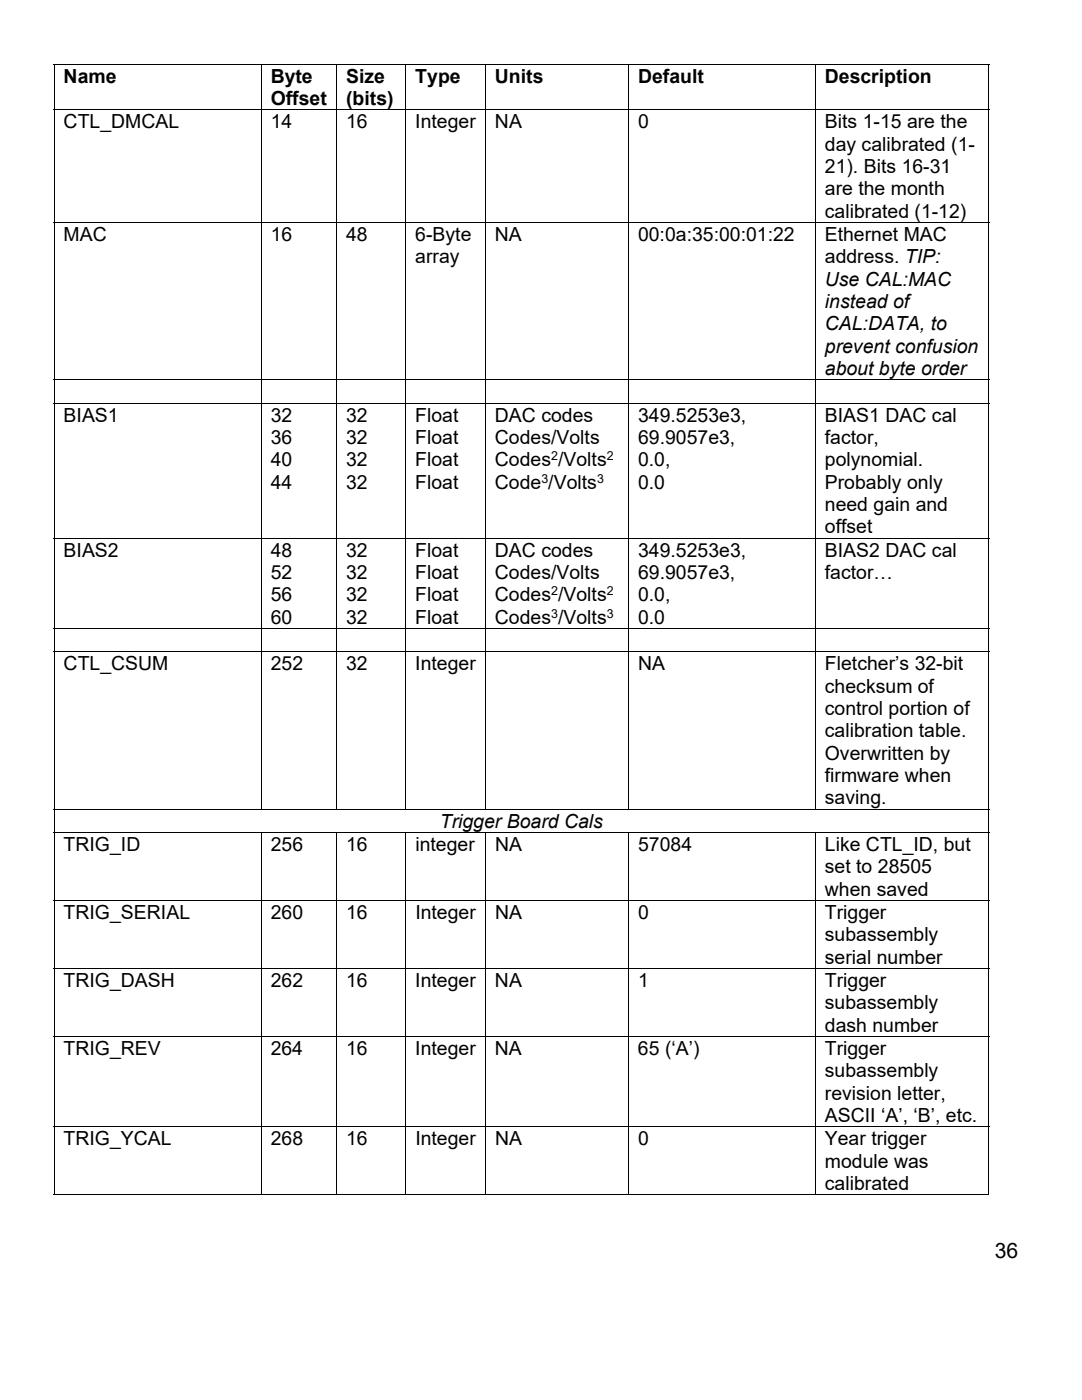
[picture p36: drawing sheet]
<svg xmlns="http://www.w3.org/2000/svg" width="216mm" height="279mm" viewBox="0 0 216 279" stroke-linecap="round" stroke-linejoin="round" font-family="sans-serif">
<defs><g id="words">
<text font-size="4.2" x="198.5" y="251.1">36</text>
<g font-size="3.9">
<text x="12.7" y="16.5">Name</text>
<text x="54" y="16.5">Byte</text>
<text x="69.1" y="16.5">Size</text>
<text x="82.9" y="16.5">Type</text>
<text x="98.8" y="16.5">Units</text>
<text x="127.3" y="16.5">Default</text>
<text x="164.6" y="16.5">Description</text>
<text x="54" y="21">Offset</text>
<text x="69.1" y="21">(bits)</text>
<text x="12.7" y="25.6">CTL_DMCAL</text>
<text x="54" y="25.6">14</text>
<text x="69.1" y="25.6">16</text>
<text x="82.9" y="25.6">Integer</text>
<text x="98.8" y="25.6">NA</text>
<text x="127.3" y="25.6">0</text>
<text x="164.6" y="25.6">Bits 1-15 are the</text>
<text x="164.6" y="30.1">day calibrated (1-</text>
<text x="164.6" y="34.5">21). Bits 16-31</text>
<text x="164.6" y="39">are the month</text>
<text x="164.6" y="43.5">calibrated (1-12)</text>
<text x="12.7" y="48.1">MAC</text>
<text x="54" y="48.1">16</text>
<text x="69.1" y="48.1">48</text>
<text x="82.9" y="52.6">array</text>
<text x="82.9" y="48.1">6-Byte</text>
<text x="98.8" y="48.1">NA</text>
<text x="127.3" y="48.1">00:0a:35:00:01:22</text>
<text x="164.6" y="48.1">Ethernet MAC</text>
<text x="164.6" y="52.6">address. TIP:</text>
<text x="164.6" y="57">Use CAL:MAC</text>
<text x="164.6" y="61.5">instead of</text>
<text x="164.6" y="66">CAL:DATA, to</text>
<text x="164.6" y="70.4">prevent confusion</text>
<text x="164.6" y="74.9">about byte order</text>
<text x="12.7" y="84.2">BIAS1</text>
<text x="54" y="88.6">36</text>
<text x="54" y="84.2">32</text>
<text x="69.1" y="84.2">32</text>
<text x="69.1" y="88.6">32</text>
<text x="82.9" y="84.2">Float</text>
<text x="82.9" y="88.6">Float</text>
<text x="98.8" y="84.2">DAC codes</text>
<text x="98.8" y="88.6">Codes/Volts</text>
<text x="127.3" y="84.2">349.5253e3,</text>
<text x="127.3" y="88.6">69.9057e3,</text>
<text x="164.6" y="84.2">BIAS1 DAC cal</text>
<text x="164.6" y="88.6">factor,</text>
<text x="54" y="93.1">40</text>
<text x="69.1" y="93.1">32</text>
<text x="82.9" y="93.1">Float</text>
<text x="98.8" y="93.1">Codes /Volts</text>
<text x="127.3" y="93.1">0.0,</text>
<text x="164.6" y="93.1">polynomial.</text>
<text x="54" y="97.5">44</text>
<text x="69.1" y="97.5">32</text>
<text x="82.9" y="97.5">Float</text>
<text x="98.8" y="97.5">Code /Volts</text>
<text x="127.3" y="97.5">0.0</text>
<text x="164.6" y="97.5">Probably only</text>
<text x="164.6" y="102">need gain and</text>
<text x="164.6" y="106.5">offset</text>
<text x="12.7" y="111.1">BIAS2</text>
<text x="54" y="111.1">48</text>
<text x="69.1" y="111.1">32</text>
<text x="82.9" y="111.1">Float</text>
<text x="98.8" y="111.1">DAC codes</text>
<text x="127.3" y="111.1">349.5253e3,</text>
<text x="164.6" y="111.1">BIAS2 DAC cal</text>
<text x="54" y="115.6">52</text>
<text x="69.1" y="115.6">32</text>
<text x="82.9" y="115.6">Float</text>
<text x="98.8" y="115.6">Codes/Volts</text>
<text x="127.3" y="115.6">69.9057e3,</text>
<text x="164.6" y="115.6">factor…</text>
<text x="54" y="120">56</text>
<text x="54" y="124.5">60</text>
<text x="69.1" y="120">32</text>
<text x="69.1" y="124.5">32</text>
<text x="82.9" y="120">Float</text>
<text x="82.9" y="124.5">Float</text>
<text x="98.8" y="120">Codes /Volts</text>
<text x="98.8" y="124.5">Codes /Volts</text>
<text x="127.3" y="120">0.0,</text>
<text x="127.3" y="124.5">0.0</text>
<text x="12.7" y="133.8">CTL_CSUM</text>
<text x="54" y="133.8">252</text>
<text x="69.1" y="133.8">32</text>
<text x="82.9" y="133.8">Integer</text>
<text x="127.3" y="133.8">NA</text>
<text x="164.6" y="133.8">Fletcher’s 32-bit</text>
<text x="164.6" y="138.2">checksum of</text>
<text x="164.6" y="142.7">control portion of</text>
<text x="164.6" y="147.2">calibration table.</text>
<text x="164.6" y="151.6">Overwritten by</text>
<text x="164.6" y="156.1">firmware when</text>
<text x="164.6" y="160.5">saving.</text>
<text x="87.8" y="165.2">Trigger Board Cals</text>
<text x="12.7" y="169.8">TRIG_ID</text>
<text x="54" y="169.8">256</text>
<text x="69.1" y="169.8">16</text>
<text x="82.9" y="169.8">integer</text>
<text x="98.8" y="169.8">NA</text>
<text x="127.3" y="169.8">57084</text>
<text x="164.6" y="169.8">Like CTL_ID, but</text>
<text x="164.6" y="174.3">set to 28505</text>
<text x="164.6" y="178.8">when saved</text>
<text x="12.7" y="183.4">TRIG_SERIAL</text>
<text x="54" y="183.4">260</text>
<text x="69.1" y="183.4">16</text>
<text x="82.9" y="183.4">Integer</text>
<text x="98.8" y="183.4">NA</text>
<text x="127.3" y="183.4">0</text>
<text x="164.6" y="183.4">Trigger</text>
<text x="164.6" y="187.8">subassembly</text>
<text x="12.7" y="196.9">TRIG_DASH</text>
<text x="54" y="196.9">262</text>
<text x="69.1" y="196.9">16</text>
<text x="82.9" y="196.9">Integer</text>
<text x="98.8" y="196.9">NA</text>
<text x="127.3" y="196.9">1</text>
<text x="164.6" y="196.9">Trigger</text>
<text x="164.6" y="192.3">serial number</text>
<text x="164.6" y="201.4">subassembly</text>
<text x="164.6" y="205.9">dash number</text>
<text x="12.7" y="210.5">TRIG_REV</text>
<text x="54" y="210.5">264</text>
<text x="69.1" y="210.5">16</text>
<text x="82.9" y="210.5">Integer</text>
<text x="98.8" y="210.5">NA</text>
<text x="127.3" y="210.5">65 (‘A’)</text>
<text x="164.6" y="210.5">Trigger</text>
<text x="164.6" y="215">subassembly</text>
<text x="164.6" y="219.4">revision letter,</text>
<text x="164.6" y="223.9">ASCII ‘A’, ‘B’, etc.</text>
<text x="12.7" y="228.5">TRIG_YCAL</text>
<text x="54" y="228.5">268</text>
<text x="69.1" y="228.5">16</text>
<text x="82.9" y="228.5">Integer</text>
<text x="98.8" y="228.5">NA</text>
<text x="127.3" y="228.5">0</text>
<text x="164.6" y="228.5">Year trigger</text>
<text x="164.6" y="233">module was</text>
<text x="164.6" y="237.4">calibrated</text>
</g>
<g font-size="2.5">
<text x="110" y="91.8">2</text>
<text x="121.1" y="91.8">2</text>
<text x="108" y="96.3">3</text>
<text x="119.1" y="96.3">3</text>
<text x="110" y="118.8">2</text>
<text x="121.1" y="118.8">2</text>
<text x="110" y="123.3">3</text>
<text x="121.1" y="123.3">3</text>
</g>
</g></defs>
<path d="M10.7 12.7h.2v.2h-.2zM197.2 12.7h.2v.2h-.2zM197.2 238.3h.2v.2h-.2z" fill="#000"/>
<g fill="none" stroke="#000" stroke-width=".2">
<path d="M10.7 12.8h186.7M10.8 12.9v8.9M52.1 12.9v8.9M67.2 12.9v8.9M81 12.9v8.9M96.9 12.9v8.9M125.4 12.9v8.9M162.7 12.9v8.9M197.3 12.9v8.9M10.7 21.9h186.7M10.8 22v22.3M52.1 22v22.3"/>
<path d="M67.2 22v22.3M81 22v22.3M96.9 22v22.3M125.4 22v22.3M162.7 22v22.3M197.3 22v22.3M10.7 44.4h186.7M10.8 44.4v31.3M52.1 44.4v31.3M67.2 44.4v31.3M81 44.4v31.3M96.9 44.4v31.3"/>
<path d="M125.4 44.4v31.3M162.7 44.4v31.3M197.3 44.4v31.3M10.7 75.8h186.7M10.8 75.9v4.4M52.1 75.9v4.4M67.2 75.9v4.4M81 75.9v4.4M96.9 75.9v4.4M125.4 75.9v4.4M162.7 75.9v4.4M197.3 75.9v4.4"/>
<path d="M10.7 80.4h186.7M10.8 80.5v26.8M52.1 80.5v26.8M67.2 80.5v26.8M81 80.5v26.8M96.9 80.5v26.8M125.4 80.5v26.8M162.7 80.5v26.8M197.3 80.5v26.8M10.7 107.4h186.7M10.8 107.5v17.8M52.1 107.5v17.8"/>
<path d="M67.2 107.5v17.8M81 107.5v17.8M96.9 107.5v17.8M125.4 107.5v17.8M162.7 107.5v17.8M197.3 107.5v17.8M10.7 125.4h186.7M10.7 130h186.7M10.8 125.5v4.5M10.8 130.1v31.3M52.1 125.5v4.5M52.1 130.1v31.3"/>
<path d="M67.2 125.5v4.5M67.2 130.1v31.3M81 125.5v4.5M81 130.1v31.3M96.9 125.5v4.5M96.9 130.1v31.3M125.4 125.5v4.5M125.4 130.1v31.3M162.7 125.5v4.5M162.7 130.1v31.3M197.3 125.5v4.5M197.3 130.1v31.3"/>
<path d="M10.7 161.5h186.7M10.7 166.1h186.7M10.7 179.7h186.7M10.8 161.5v4.5M10.8 166.2v13.4M10.8 179.7v13.4M52.1 166.2v13.4M52.1 179.7v13.4M67.2 166.2v13.4M67.2 179.7v13.4M81 166.2v13.4M81 179.7v13.4"/>
<path d="M96.9 166.2v13.4M96.9 179.7v13.4M125.4 166.2v13.4M125.4 179.7v13.4M162.7 166.2v13.4M162.7 179.7v13.4M197.3 161.5v4.5M197.3 166.2v13.4M197.3 179.7v13.4M10.7 193.2h186.7M10.8 193.3v13.4M52.1 193.3v13.4"/>
<path d="M67.2 193.3v13.4M81 193.3v13.4M96.9 193.3v13.4M125.4 193.3v13.4M162.7 193.3v13.4M197.3 193.3v13.4M10.7 206.8h186.7M10.8 206.9v17.8M52.1 206.9v17.8M67.2 206.9v17.8M81 206.9v17.8M96.9 206.9v17.8"/>
<path d="M125.4 206.9v17.8M162.7 206.9v17.8M197.3 206.9v17.8M10.7 224.8h186.7M10.7 238.4h41.3M10.8 224.9v13.6M52.1 224.9v13.6M52.2 238.4h14.9M67.2 224.9v13.6M67.2 238.4h13.7M81 224.9v13.6M81 238.4h15.8"/>
<path d="M96.9 224.9v13.6M96.9 238.4h28.4M125.4 224.9v13.6M125.5 238.4h37.1M162.7 224.9v13.6M162.8 238.4h34.4M197.3 224.9v13.6"/>
</g>
<use href="#words"/>
</svg>
